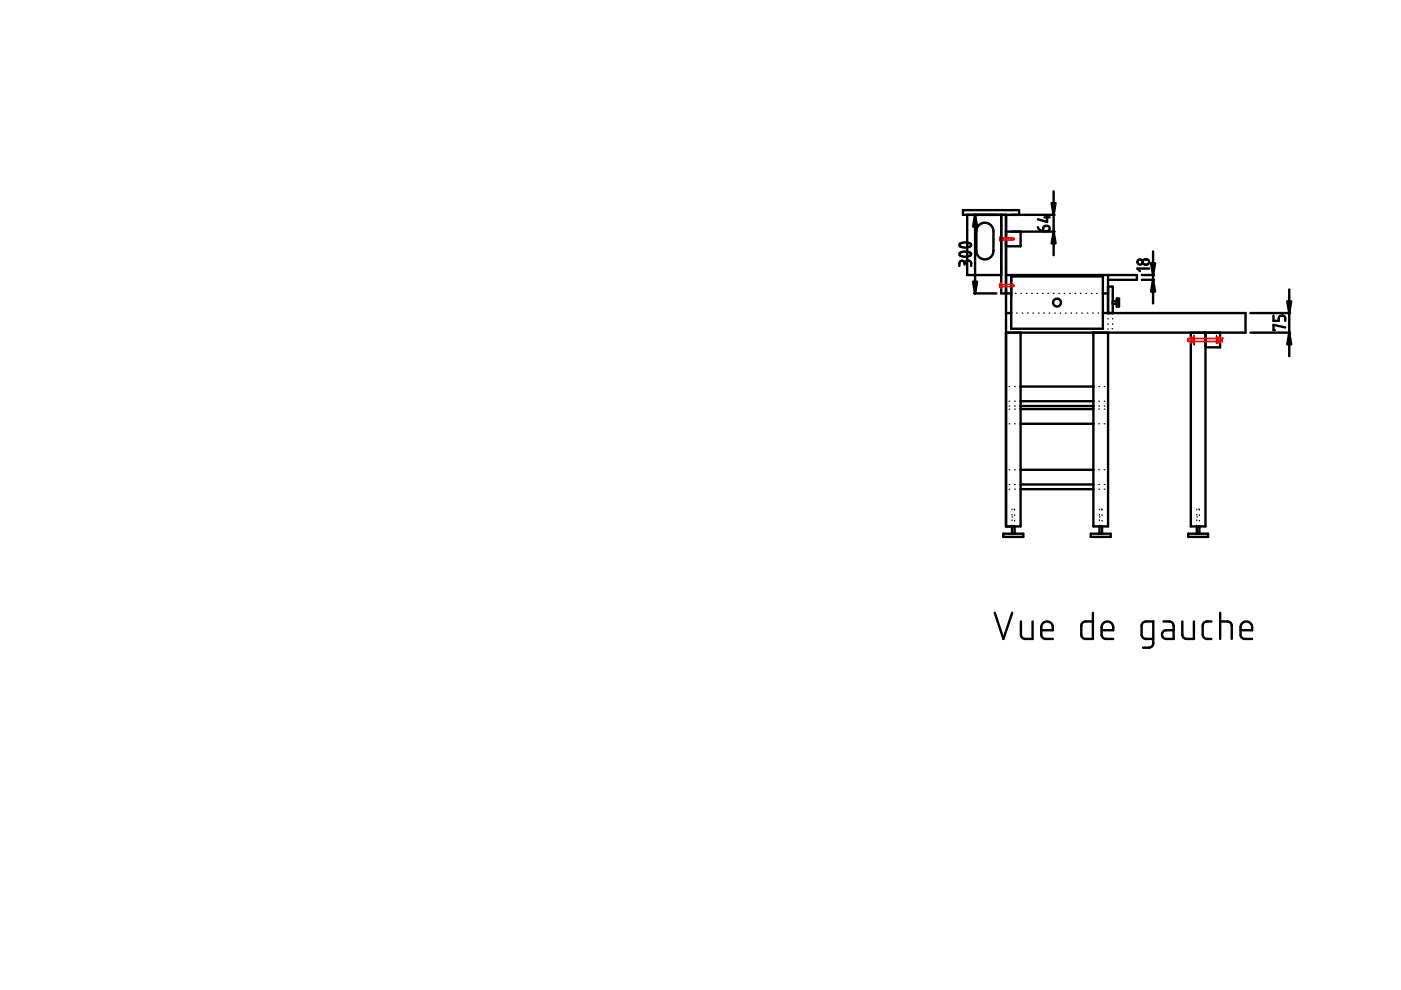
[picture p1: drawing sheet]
<svg xmlns="http://www.w3.org/2000/svg" width="297mm" height="210mm" viewBox="0 0 297 210" stroke-linecap="round" stroke-linejoin="round" font-family="sans-serif">
<g fill="none" stroke="#000" stroke-width=".51">
<path d="M203.5 53.7l1.2-.4 .7 .1 .5 .4-.1 .3-.8 .3-1.3-.2a.36 .36 0 0 1-.2-.5zM203.6 51.6l1.3-.2 .7 .2 .3 .3-.1 .3-.7 .3h-.7l-.7-.2a.36 .36 0 0 1-.3-.3 .36 .36 0 0 1 .2-.4zM204.5 55.8l-.2-.4-.6-.1-.3 .3v.8M204.5 55.8l.2-.4 .8-.1 .4 .4v.7M204.5 55.8v.3M206.5 45.6h4.7M206.7 45.6v16.6M213.3 58.3h27.7v1h-6.1M213.3 49.1h10.3M214.3 45.6h9.3M214.4 58.6h19.4v11.1h-19.4zM216.4 49.1v3.1h-3.1"/>
<path d="M220 48.2l.5 .6 .7 .2M221.4 48h.9l.2 .3-.1 .5-.3 .2h-.9v-.7zM221.4 46.1h1.1M222 45.7v1.4l-2-.6M223.4 40.6v13.5M234.9 58.3v8.1M242.1 58.3h2.6M242.1 59.3h2.6M242.4 55.1l.3-.1 .8 .1 .1 .4v.4l-.5 .2-.6-.1-.2-.4zM243.6 56.9h-2.4l.5 .6M244.5 53.3v11M206.5 62.2h4.7"/>
<path d="M213.3 66.4h1.1M214.4 62.2h-2.1v-16.6h1v66h3.1v-41.1M231.8 70.5v41.1h3.1v-41.1M233.8 62.2h1.1M233.8 66.4h30.3v4.1h-50.8M234.9 60.8h1v5.6M235.9 64.4h.9M235.9 63.9h.9M236.8 63.3h.5v1.7h-.5zM252.5 70.5v41.1h3.1v-41.1M258.7 70.5v3.1h-3.1M265.1 66.4h8.4"/>
<path d="M265.1 70.5h8.4M270 66.9v1.1h1.1v-.7l.5-.4 .5 .1 .3 .2 .1 .8M272.5 69.4l-2.5-.5v1.1h.3M273.3 61.4v14.1M216.4 99.6h15.4M216.4 89.9h15.4M216.4 86.7h15.4M216.4 85.1h15.4M216.4 86.1h15.4M216.4 82h15.4M212.7 113.2h4.3v.6h-4.3zM214.6 111.6v1.6"/>
<path d="M215.1 111.6v1.6M216.4 103.7h15.4M216.4 102.7h15.4M231.3 113.2h4.2v.6h-4.2zM233.1 111.6v1.6M233.7 111.6v1.6M251.9 113.2h4.2v.6h-4.2zM253.7 111.6v1.6M254.3 111.6v1.6"/>
<circle cx="241.7" cy="55.5" r=".55"/>
<circle cx="224.1" cy="64.1" r=".83"/>
</g>
<g fill="none" stroke="#000" stroke-width=".25">
<path d="M212.3 52.7h.1M212.3 56.9h.1M212.3 47.8h.1M212.3 53.3h.1M213.1 49.1h.2M214.4 66.4h.1M215.3 62.2h.1M215.5 66.4h.2M216.4 62.2h.2M216.7 66.4h.2M217.6 62.2h.1M217.8 66.4h.2"/>
<path d="M218.7 62.2h.2M219 66.4h.1M219.9 62.2h.1M220.2 66.4h.1M221 62.2h.2M221.3 66.4h.1M222.2 62.2h.1M222.4 66.4h.2M223.3 62.2h.2M223.6 66.4h.2M224.5 62.2h.1M224.7 66.4h.2"/>
<path d="M225.6 62.2h.2M225.9 66.4h.1M226.8 62.2h.1M227.1 66.4h.1M227.9 62.2h.2M228.2 66.4h.1M229.1 62.2h.1M229.3 66.4h.2M230.2 62.2h.2M230.5 66.4h.2M231.4 62.2h.1M231.6 66.4h.2"/>
<path d="M232.5 62.2h.2M232.8 66.4h.1M233.7 62.2h.1M234.9 66.4v.1M234.9 67.5v.1M234.9 68.6v.2M234.9 69.7v.1M235.8 69.7h.1M235.9 66.4v.1M235.9 67.5v.1M235.9 68.6v.2M214 99.6h.1"/>
<path d="M214 89.9h.1M214 86.7h.1M214 86.1h.1M214 85.1h.1M214 82h.1M215.1 99.6h.2M215.1 89.9h.2M215.1 86.7h.2M215.1 86.1h.2M215.1 85.1h.2M215.1 82h.2M216.3 99.6h.1"/>
<path d="M216.3 89.9h.1M216.3 86.7h.1M216.3 86.1h.1M216.3 85.1h.1M216.3 82h.1M231.8 99.6h.2M231.8 89.9h.2M231.8 86.7h.2M231.8 86.1h.2M231.8 85.1h.2M231.8 82h.2M233 99.6h.1"/>
<path d="M233 89.9h.1M233 86.7h.1M233 86.1h.1M233 85.1h.1M233 82h.1M234.1 99.6h.2M234.1 89.9h.2M234.1 86.7h.2M234.1 86.1h.2M234.1 85.1h.2M234.1 82h.2M214 103.7h.1"/>
<path d="M214 102.7h.1M214.6 111.6h.1M214.6 107.9v.2M214.6 109.1v.1M214.6 110.2v.2M214.6 111.4v.1M214.6 109.6h.1M215 107.9h.1M215.1 108v.2M215.1 109.2v.1M215.1 110.3v.2M215.1 111.5v.1"/>
<path d="M215.1 103.7h.2M215.1 102.7h.2M216.3 103.7h.1M216.3 102.7h.1M231.8 103.7h.2M231.8 102.7h.2M233 103.7h.1M233 102.7h.1M233.1 111.6h.1M233.1 109.6h.1M233.1 107.9v.2M233.1 109.1v.1"/>
<path d="M233.1 110.2v.2M233.1 111.4v.1M233.5 107.9h.2M233.7 108v.2M233.7 109.2v.1M233.7 110.3v.2M233.7 111.5v.1M234.1 103.7h.2M234.1 102.7h.2M253.7 111.6h.2M253.7 109.6h.2M253.7 107.9v.2"/>
<path d="M253.7 109.1v.1M253.7 110.2v.2M253.7 111.4v.1M254.1 107.9h.2M254.3 108v.2M254.3 109.2v.1M254.3 110.3v.2M254.3 111.5v.1"/>
</g>
<g fill="none" stroke="#f00" stroke-width=".36">
<path d="M212 50.8h.2M212 50.5h.2M212.2 50.1l.1 1.1zM212.2 60l.1 1.1zM212.2 50.3h-.2v.7h.2M212.3 50.9h2.5M212.3 50.4h2.5M214.8 50.4v.5M214.8 50.4l.3 .3-.3 .2M212 60.7h.2M212 60.4h.2M212.2 60.2h-.2v.7h.2"/>
<path d="M212.3 60.8h2.5M212.3 60.3h2.5M214.8 60.3v.5M214.8 60.3l.3 .2-.3 .3M259.1 71.8h-7.2v.6h7.2"/>
</g>
<path d="M206.7 45.6l.5 2.4h-.9zM223 43.1h.8l-.4 2.5zM223.4 49.1l.4 2.5h-.8zM244.1 55.8h.8l-.4 2.5zM244.5 59.3l.4 2.5h-.8zM206.3 59.7h.9l-.5 2.5zM272.9 63.9h.8l-.4 2.5zM273.3 70.5l.4 2.5h-.8z" fill="#000" stroke="#000" stroke-width=".51"/>
<circle cx="259.1" cy="71.8" r=".18" fill="#f00"/>
<path d="M253 71.5l.1 1.1M253.1 71.5l-.6 .1v1h.5M253.1 71.4l.1 1.3zM257.9 71.4l.1 1.3zM258 71.5l.7 .1v1h-.6M258.1 71.5l-.1 1.1M259.1 71.8v.6" fill="none" stroke="#f00" stroke-width=".36"/>
<path d="M253.1 71.1h.1M253.2 72.9l-.1 .2M253.2 71.8v.1M257.9 71.1v.1M257.9 72.2v.2M258.6 73.1h.1M258.6 71.1h.1" fill="none" stroke="#000" stroke-width=".25"/>
<g fill="none" stroke="#000" stroke-width=".51">
<path d="M204.2 44.6h11.9v1h-11.9zM205.1 45.6v12.7h7.2v-12.7M210.6 49l-.1 4.8-.3 .6-.6 .4-.6 .2-.9-.1-.7-.6-.4-.8v-4.6l.2-.6 .8-.9 .6-.2 .6 .1 .7 .3 .3 .3 .4 1.1M210.9 129.9l1.8 5.6 1.9-5.6M216.5 131.8v2.9l.2 .5 .5 .3h1.7v-3.7M220.8 133.6h2.4v-1l-.4-.6-.5-.2h-.5l-.8 .5-.2 .6v1.8l.2 .5 .4 .2 1.8 .1M231.7 129.9v5.6l-2-.1-.4-.7 .1-2.5 .6-.4h1.7M233.6 133.6h2.4v-1l-.5-.6-.8-.2-.5 .1-.4 .3-.2 .8v1.6l.1 .5 .5 .3 1.8 .1M244.5 135.5h-1.7l-.7-.5-.1-2.4 .2-.5 .3-.2 2-.1v4.7l-.2 .5-.4 .3h-1.5M246.7 131.8h1.4l.6 .4 .1 .5v2.8h-1.7l-.5-.3-.2-.7 .4-.7 .4-.2h1.6M250.7 131.8v2.9l.2 .5 .6 .3h1.6v-3.7M256.8 131.8h-1.2l-.4 .3-.2 .4 .1 2.5 .5 .4 1.2 .1"/>
<path d="M258.7 131.8h1.7l.6 .4 .2 .3v3M258.7 129.9v5.6M263 133.6h2.5v-.9l-.5-.7-.8-.2-.5 .1-.4 .3-.3 .6v1.9l.2 .4 .4 .3 1.9 .1"/>
</g>
</svg>
